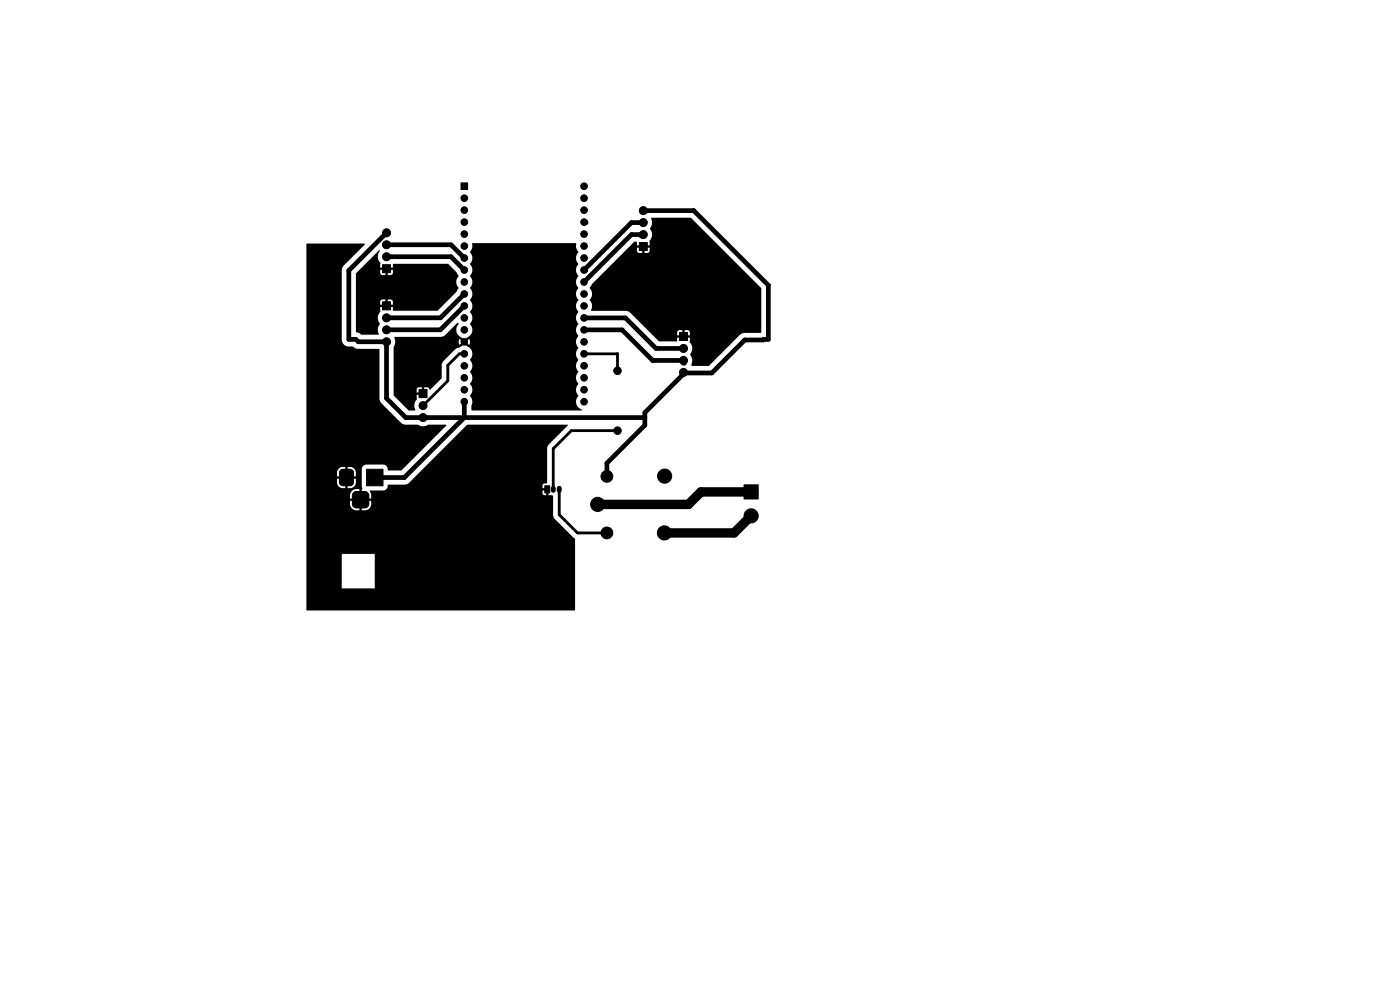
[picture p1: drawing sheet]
<svg xmlns="http://www.w3.org/2000/svg" width="297mm" height="210mm" viewBox="0 0 297 210" stroke-linecap="round" stroke-linejoin="round" font-family="sans-serif">
<g fill="#000" stroke="#000" stroke-width=".21">
<path d="M81.1 56.2h1.7v1.7h-1.7zM97.8 38.8h1.4v1.4h-1.4zM135.6 51.5h1.7v1.7h-1.7zM81.1 64h1.7v1.7h-1.7zM144.1 70.5h1.8v1.7h-1.8zM88.9 82.7h1.7v1.7h-1.7zM72.2 99.8l.5-.2h1.7l.4 .2 .2 .5v2l-.3 .6-.5 .2h-1.5l-.5-.3-.2-.5v-2zM75 104.5l.5-.2h1.9a.88 .88 0 0 1 .8 .8v1.8a.88 .88 0 0 1-.8 .9h-1.8a.88 .88 0 0 1-.8-.9v-1.9zM77.7 99.6h3.5v3.5h-3.5zM115.6 103.1h1v1.5h-1zM157.8 102.9h3.1v3h-3.1z"/>
<circle cx="123.9" cy="39.5" r=".7"/>
<circle cx="82" cy="54.5" r=".85"/>
<circle cx="82" cy="51.9" r=".85"/>
<circle cx="82" cy="49.4" r=".85"/>
<circle cx="98.5" cy="42" r=".7"/>
<circle cx="98.5" cy="59.8" r=".7"/>
<circle cx="98.5" cy="47.1" r=".7"/>
<circle cx="98.5" cy="57.3" r=".7"/>
<circle cx="98.5" cy="52.2" r=".7"/>
<circle cx="98.5" cy="54.7" r=".7"/>
<circle cx="98.5" cy="49.7" r=".7"/>
<circle cx="98.5" cy="44.6" r=".7"/>
<circle cx="123.9" cy="42" r=".7"/>
<circle cx="123.9" cy="54.7" r=".7"/>
<circle cx="123.9" cy="44.6" r=".7"/>
<circle cx="123.9" cy="52.2" r=".7"/>
<circle cx="123.9" cy="49.7" r=".7"/>
<circle cx="123.9" cy="59.8" r=".7"/>
<circle cx="123.9" cy="57.3" r=".7"/>
<circle cx="123.9" cy="47.1" r=".7"/>
<circle cx="136.5" cy="49.8" r=".85"/>
<circle cx="136.5" cy="47.2" r=".85"/>
<circle cx="136.5" cy="44.7" r=".85"/>
<circle cx="78" cy="79" r=".55"/>
<circle cx="82" cy="72.5" r=".85"/>
<circle cx="82" cy="67.4" r=".85"/>
<circle cx="82" cy="70" r=".85"/>
<circle cx="87" cy="79" r=".55"/>
<circle cx="89" cy="64.5" r=".55"/>
<circle cx="89" cy="73" r=".55"/>
<circle cx="98.5" cy="67.4" r=".7"/>
<circle cx="98.5" cy="72.5" r=".7"/>
<circle cx="98.5" cy="64.9" r=".7"/>
<circle cx="98.5" cy="70" r=".7"/>
<circle cx="98.5" cy="77.6" r=".7"/>
<circle cx="98.5" cy="62.4" r=".7"/>
<circle cx="98.5" cy="75.1" r=".7"/>
<circle cx="123.9" cy="64.9" r=".7"/>
<circle cx="123.9" cy="70" r=".7"/>
<circle cx="123.9" cy="72.5" r=".7"/>
<circle cx="123.9" cy="67.4" r=".7"/>
<circle cx="123.9" cy="62.4" r=".7"/>
<circle cx="123.9" cy="77.6" r=".7"/>
<circle cx="123.9" cy="75.1" r=".7"/>
<circle cx="131" cy="78.6" r=".8"/>
<circle cx="145" cy="73.9" r=".85"/>
<circle cx="145" cy="76.5" r=".85"/>
<circle cx="145" cy="79" r=".85"/>
<circle cx="153" cy="72" r=".55"/>
<circle cx="89.7" cy="86" r=".85"/>
<circle cx="89.7" cy="88.6" r=".85"/>
<circle cx="98.5" cy="85.2" r=".7"/>
<circle cx="98.5" cy="82.7" r=".7"/>
<circle cx="98.5" cy="80.1" r=".7"/>
<circle cx="114" cy="93" r=".55"/>
<circle cx="123.9" cy="80.1" r=".7"/>
<circle cx="123.9" cy="85.2" r=".7"/>
<circle cx="123.9" cy="82.7" r=".7"/>
<circle cx="131" cy="91.3" r=".8"/>
<circle cx="126.8" cy="107" r="1.5"/>
<circle cx="128.8" cy="113" r="1.25"/>
<circle cx="128.8" cy="101" r="1.25"/>
<circle cx="141" cy="113" r="1.5"/>
<circle cx="141" cy="101" r="1.5"/>
<circle cx="159.4" cy="109.4" r="1.5"/>
</g>
<path d="M117.4 103.6v.4M118.6 103.6v.4" fill="none" stroke="#000" stroke-width="1.1"/>
<g fill="none" stroke="#000" stroke-width="1">
<path d="M82 51.9h13.7l2.8 2.8M82 54.5h13.7l2.8 2.8M82 49.4l-8 8v14.6h1.5l.5 .5h6v12l4.1 4.1 50.7-.1M124.2 47.1l.2 .1M136 50h.2M136.3 49.6l.2 .2h-2.5l-10.1 10M136.5 47.2h-2.5l-10.1 10.1M136.5 44.7h10.7l15.8 15.8v11.5l-5 .1-7 7h-5.8l-8.4 8.4v2.7l-8.1 8.1v2.8M98.5 64.9l-5.1 5.1h-11.4M98.5 62.4l-5.1 5h-11.4M123.9 67.4h8.8l6.5 6.5h5.8M123.9 70h8.1l6.5 6.5h6.5"/>
<path d="M144.9 77h.3M98.5 85.2v3.4l-12.7 12.7h-6.3"/>
</g>
<path d="M124.2 57.2l.3 .3M124.2 47.1l.2 .2M136 49.6l.2 .2M98.5 75.1h-1.1l-2.4 2.4v3.3l-5.3 5.2M123.9 75.1h7M131 75v3.7M131 91.4h-9.8l-3.8 3.8v8.6M118.6 103.8v5.4l3.9 3.9h6.2" fill="none" stroke="#000" stroke-width=".6"/>
<path d="M159.3 109.4l-3.6 3.7h-14.8M159.3 104.4h-10.6l-2.7 2.6h-19.2" fill="none" stroke="#000" stroke-width="2"/>
<path d="M65 51.7h12.4l-4.5 4.7-.4 .6v15.1a1.51 1.51 0 0 0 1.6 1.4h.7l1.1 .5h4.5l.2 11.1 4.7 4.8 .7 .2h2.6a1.97 1.97 0 0 0 2.3 0h3.7l.1 .1-9.5 9.6h-2.8l-.1-.1a1 1 0 0 0-1-1.2l-3.6 .1a.99 .99 0 0 0-1 .9v3.6l.2 .5-.2 .2v1.7h-.5v-1.7h-.7a1.37 1.37 0 0 0-1.3 1.2v.8h.9v.5h-.9v.7a1.37 1.37 0 0 0 1.3 1.3h.7v-1.8h.5v1.8h.8a1.37 1.37 0 0 0 1.2-1.3v-.7h-.8v-.5h.8v-1.1l-.3-.6h2.9a1.16 1.16 0 0 0 1-1.3h3.6l.9-.4 12.3-12.3h21.3v.2l-4.2 4.4-.1 7.7-.8 .2-.2 .2v.8h.7v.5h-.7v.5l.2 .4 .5 .1v-1l.3 .1 .2 .9h1v4.2l.2 .6 4.5 4.4v15.1l-56.9 .1-.1-4.7h14.5v-7.3h-7v7.3h-7.5v-24.6h6.5v.9h1.5v.5h-1.5v.8a1.36 1.36 0 0 0 1.7 1.2v-.9h.6v.9a1.36 1.36 0 0 0 1.7-1.2v-.8h-1.5v-.5h1.5v-.9a1.36 1.36 0 0 0-1.7-1.1v.8h-.6v-.8a1.36 1.36 0 0 0-1.7 1.1h-6.5zM75.5 58l4.9-4.9h.2a2.2 2.2 0 0 0 .1 2.8l-.1 .9h1v.5h-1l.1 .7 .3 .3 .7 .1v-1h.6v1l.9-.2 .1-.9h-.9v-.5h.9l.2-.8h11.5l1.8 1.7 .5 .8a1.92 1.92 0 0 0 0 2.6l-.5 .8-4 4h-9.3l-.2-.8h-.9v-.5h.9l-.1-.9-.9-.2v.9h-.6v-.9h-.6l-.4 .3-.1 .8h1v.5h-1l.1 .9a2.2 2.2 0 0 0-.1 2.8 2.11 2.11 0 0 0-.3 2.1l-3.6 .1-1.2-.6zM100.2 51.6h22a2.62 2.62 0 0 0 .5 2 1.85 1.85 0 0 0 0 2.5 1.87 1.87 0 0 0 0 2.5 1.87 1.87 0 0 0 0 2.5 1.87 1.87 0 0 0 0 2.6 1.87 1.87 0 0 0 0 2.5 1.87 1.87 0 0 0 0 2.6 1.86 1.86 0 0 0 0 2.5 1.86 1.86 0 0 0 0 2.5 1.87 1.87 0 0 0 0 2.6 1.87 1.87 0 0 0 0 2.5 1.87 1.87 0 0 0 0 2.6 1.87 1.87 0 0 0 0 2.5 1.72 1.72 0 0 0 .7 2.8l-.1 .3h-23.2l-.1-.1 .1-1.2a2.28 2.28 0 0 0-.4-1.9 1.83 1.83 0 0 0 0-2.5 1.85 1.85 0 0 0 0-2.6 1.85 1.85 0 0 0 0-2.5 1.73 1.73 0 0 0-.6-2.9l-.5-.4 .3-.4 .6 .6a1.2 1.2 0 0 0 0-1.3l-.6 .5-.3-.3 .5-.5a1.79 1.79 0 0 0 .6-2.9 1.85 1.85 0 0 0 0-2.6 1.87 1.87 0 0 0 0-2.5 1.85 1.85 0 0 0 0-2.6 1.85 1.85 0 0 0 0-2.5 1.85 1.85 0 0 0 0-2.5 1.85 1.85 0 0 0 0-2.6l.1-.1a2.13 2.13 0 0 0 .4-1.7zM138.1 46.2h8.5l14.9 14.9v9.5h-3.6l-.7 .2-6.8 6.8h-3.6l-.1-.1a2.61 2.61 0 0 0-.3-2.4 2.04 2.04 0 0 0-.1-2.6v-.9h-.9v-.5h.9v-.8l-.4-.3h-.7v.9h-.5v-.9l-.9 .2-.2 .9h1v.5h-1v.8h-3.8l-6.1-6.1-.7-.3-7.6-.1a2.37 2.37 0 0 0-.3-2.4 1.83 1.83 0 0 0 0-2.5l.5-.7 8.9-9h.6v.8h.9v.5h-.9l.2 .9 .9 .2v-1h.5v1h.7l.4-.3v-.8h-.9v-.5h.9v-.9a2.2 2.2 0 0 0 .1-2.8 2.05 2.05 0 0 0 .2-2.2zM83.7 71.5l10.1-.1 .6-.3 2.6-2.6 .3 .2a1.77 1.77 0 0 0 .6 2.9l.5 .5-.3 .3-.6-.5a1.19 1.19 0 0 0 0 1.3l.6-.6 .3 .4-.5 .5-1.3 .6-2.7 2.7-.2 .6v2.9l-2.5 2.4-.4-.5h-.8v.9h-.5v-.9l-1 .1-.1 1h.9v.5h-.9l.1 .8a2.24 2.24 0 0 0-.4 2.4l-1.4 .1-3.2-3.2v-10.4a2.15 2.15 0 0 0 .2-2z" fill="#000"/>
</svg>
